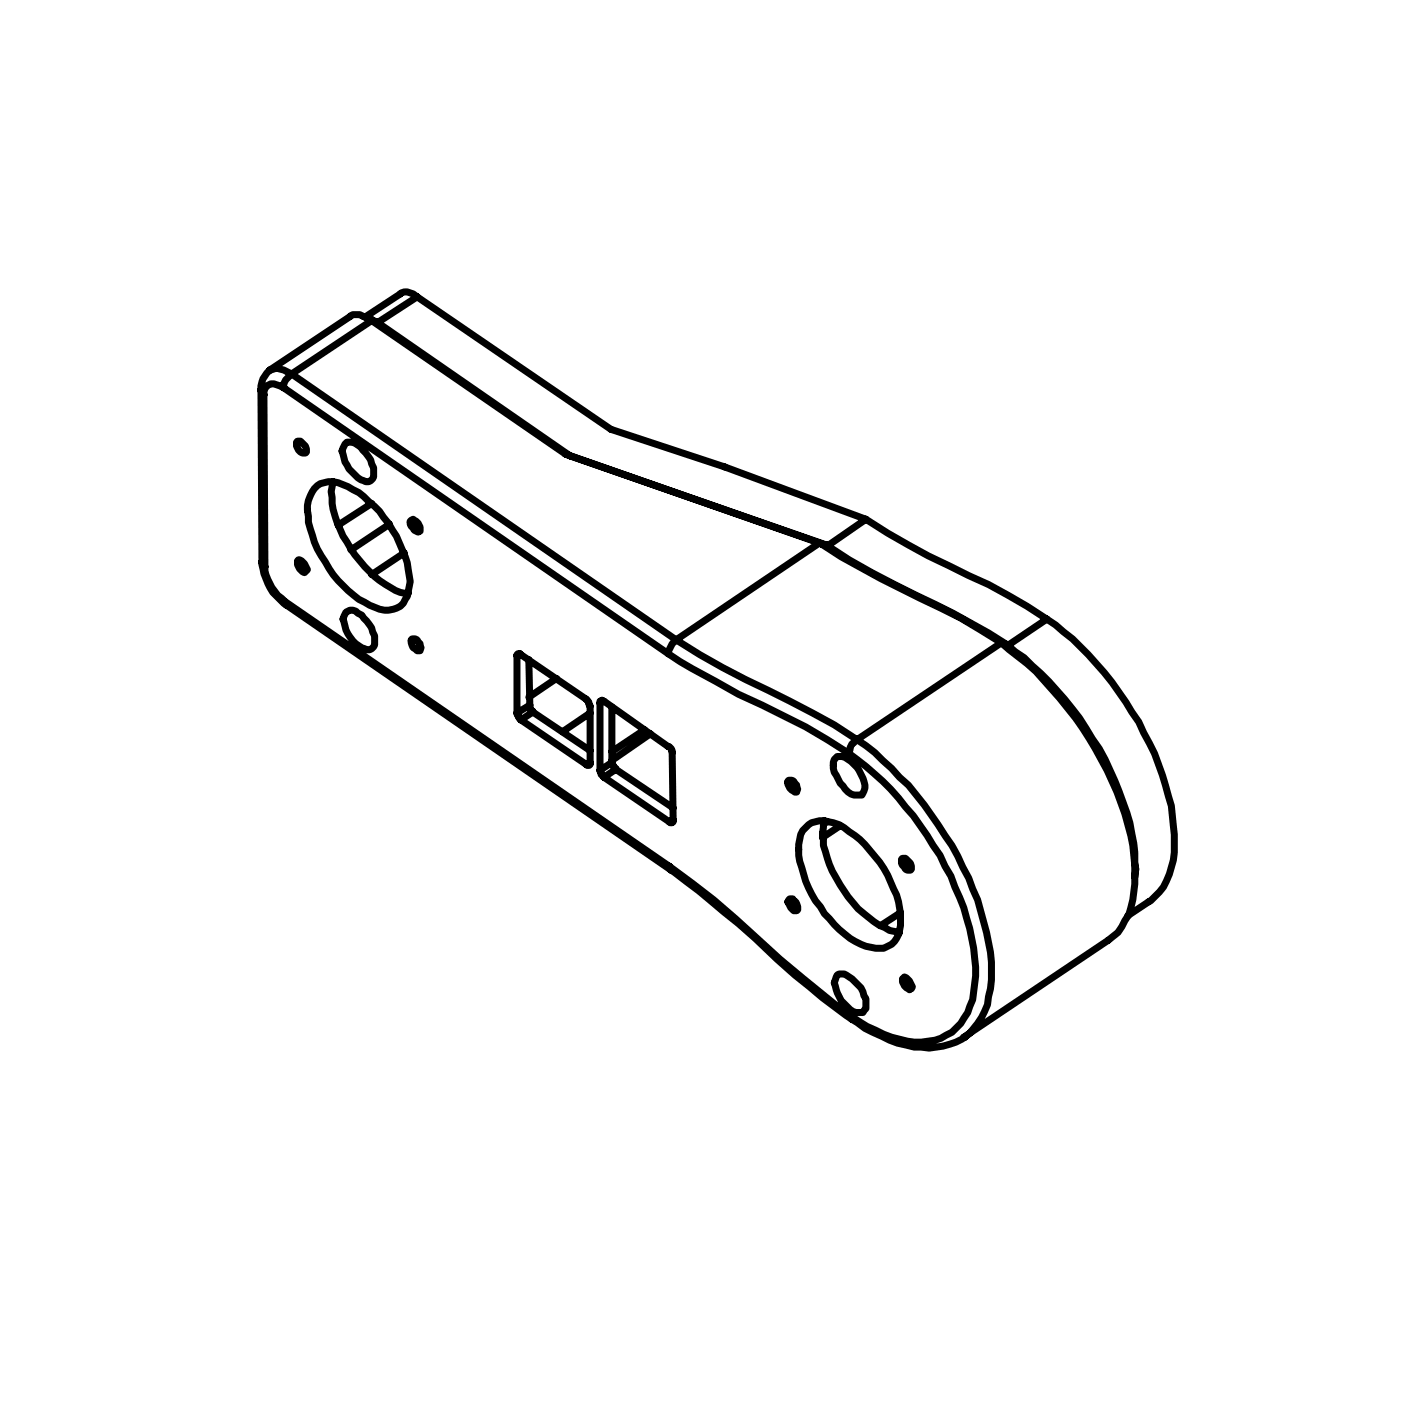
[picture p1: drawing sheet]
<svg xmlns="http://www.w3.org/2000/svg" width="50mm" height="50mm" viewBox="0 0 50 50" stroke-linecap="round" stroke-linejoin="round" font-family="sans-serif">
<g fill="none" stroke="#000" stroke-width=".25">
<path d="M9.3 13.9l.1 .2M9.3 13.9v6.1M9.4 14.1l.1 6.1M9.6 13.2l-.2 .3-.1 .4M9.6 13.2l.3-.1 .5 .2M10.1 13.8a.39 .39 0 0 0-.4-.1 .39 .39 0 0 0-.3 .4M10.1 13.8l13.7 9.5M10.4 13.3l-.2 .3-.1 .2M10.4 13.3l13.7 9.5M10.6 15.8a.29 .29 0 0 1 .3 .4 .31 .31 0 0 1-.3-.4zM11.2 17.4a.99 .99 0 0 1 1.4 .1 4.3 4.3 0 0 1 2 3.4 .86 .86 0 0 1-.5 .8 .86 .86 0 0 1-.9-.1 4.5 4.5 0 0 1-2.2-3.6zM11.9 17.2a3.7 3.7 0 0 0 1.3 3.2 2.44 2.44 0 0 0 1.4 .8"/>
<path d="M12.3 15.9a.77 .77 0 0 1 .9 .5 .47 .47 0 0 1-.1 .8 1.15 1.15 0 0 1-.8-1.3zM13 11.3l.5 .2M13.3 11.4l-.5-.2h-.2l-3 2M13.3 11.4l-2.9 1.9M13.3 11.4l6.9 4.8M13.3 11.4l.2 .1M13.3 18l-1.2 .7M13.5 11.5l6.9 4.8-.2-.1M13.9 18.7l-1.4 .9M14.4 19.7l-1.1 .8M14.6 18.6a.25 .25 0 0 1 .3 .1 .25 .25 0 0 1 0 .3l-.2-.2zM14.9 10.6l-.4-.2-.2 .1-1.2 .8"/>
<path d="M14.9 10.6l6.9 4.7 4.1 1.4 5 1.8M14.9 10.6l-1.4 .9M20.2 16.2l9.3 3.2M29.3 19.4l2.1 1.2 2.9 1.5 1.4 .8M29.3 19.4h-.1l-5.1 3.4M29.3 19.4h.2M29.5 19.4l1.6 1 2.9 1.5 1.9 1.1M30.9 18.5l2.2 1.3 2.9 1.4 1.4 .9M30.9 18.5l-1.4 1M9.3 20a2.07 2.07 0 0 0 .9 1.6M9.3 20l.2 .2M9.5 20.2a1.79 1.79 0 0 0 .7 1.3"/>
<path d="M10.2 21.5v.1M10.2 21.5l13.7 9.4M10.2 21.6l13.8 9.5M10.6 20a.27 .27 0 0 1 .3 .1 .27 .27 0 0 1 0 .3l-.2-.1zM12.3 21.8a.54 .54 0 0 1 .8 .4 .69 .69 0 0 1 .1 1 1.1 1.1 0 0 1-.9-1.3zM14.7 22.8a.24 .24 0 0 1 .2 .1 .24 .24 0 0 1 0 .3l-.2-.1zM18.5 23.4l.1-.1 2.4 1.7 .1 .2v2.1h-.2M18.5 25.4l.1 .3M18.5 23.4v2M18.6 23.3l-.1 .1M18.6 25.7l2.3 1.6M18.9 23.5v1.7"/>
<path d="M18.9 25.2l.1 .2M18.9 25.2l-.4 .2M19 25.4l-.4 .3M19 25.4l2.1 1.4M19.9 24.2l-1 .7M21.1 25.4l-1 .7M21.1 27.2l-.2 .1M21.4 27.5l.2 .2M21.4 25.1v-.1h.2l2.4 1.7v2.6h-.1M21.4 25.1v2.4M21.5 25l-.1 .1M21.6 27.7l2.3 1.6"/>
<path d="M21.8 27.2l.2 .3M21.8 27.2l-.4 .3M21.8 25.2v2M22 27.5l-.4 .2M22 27.5l2 1.3M23 26l-1.2 .8M23.2 26.2l-1.4 .9M23.8 23.3l2.6 1.5 2.4 1.1 1.5 1M23.9 30.9l1.6 1.2 2.3 2.1 2.5 2M23.9 30.9l.1 .2M24 31.1l2.4 1.9a36.9 36.9 0 0 0 4 3.4M24 29.3h-.1"/>
<path d="M24.1 22.8l1.7 1 4 2.1 .8 .5M24.1 22.8l-.3 .5M28.2 27.8a.25 .25 0 0 1 .2 .2 .25 .25 0 0 1 0 .3 .33 .33 0 0 1-.2-.5zM28.2 32.1a.24 .24 0 0 1 .2 .1 .24 .24 0 0 1 0 .3l-.2-.1zM28.9 29.4a1.45 1.45 0 0 1 1.6 .4 4.1 4.1 0 0 1 1.6 3.4 .87 .87 0 0 1-1.4 .5 4.1 4.1 0 0 1-2.2-3.7l.1-.4zM29.4 29.3a3.8 3.8 0 0 0 1.6 3.4l.7 .5 .4 .1M29.5 29.3l-.1 .1M29.9 27a1.06 1.06 0 0 1 .9 1.4 1.06 1.06 0 0 1-1.1-1.1zM29.9 34.8a.9 .9 0 0 1 .9 .7l.1 .1a.34 .34 0 0 1-.1 .5 .34 .34 0 0 1-.5-.1 1.08 1.08 0 0 1-.4-1.2zM30 29.5l-.6 .4M30.3 26.9a11.3 11.3 0 0 1 4.5 7.3 2.61 2.61 0 0 1-1.2 2.9 3.7 3.7 0 0 1-3.3-.9M30.3 36.2l.1 .2"/>
<path d="M30.4 36.4a3.9 3.9 0 0 0 3.7 .8l.3-.2M30.6 26.4l-.2 .1-.1 .4M30.6 26.4a12.4 12.4 0 0 1 4.7 7.6 3.6 3.6 0 0 1-.7 2.9l-.2 .1M32.1 32.6l-.7 .4M32.2 30.7a.29 .29 0 0 1 .3 .4 .37 .37 0 0 1-.3-.4zM32.2 34.9a.26 .26 0 0 1 .3 .1 .26 .26 0 0 1 0 .3 .29 .29 0 0 1-.3-.4zM35.7 22.9a12 12 0 0 1 4.8 8 2.88 2.88 0 0 1-1 2.7l-5.1 3.4M35.7 22.9l-5.1 3.5M35.7 22.9l.2 .1M35.9 23a11.8 11.8 0 0 1 4.6 7.4v.9M37.4 22.1a11.4 11.4 0 0 1 4.4 7 2.99 2.99 0 0 1-.8 3.1l-.7 .5M37.4 22.1l-1.5 .9"/>
</g>
</svg>
